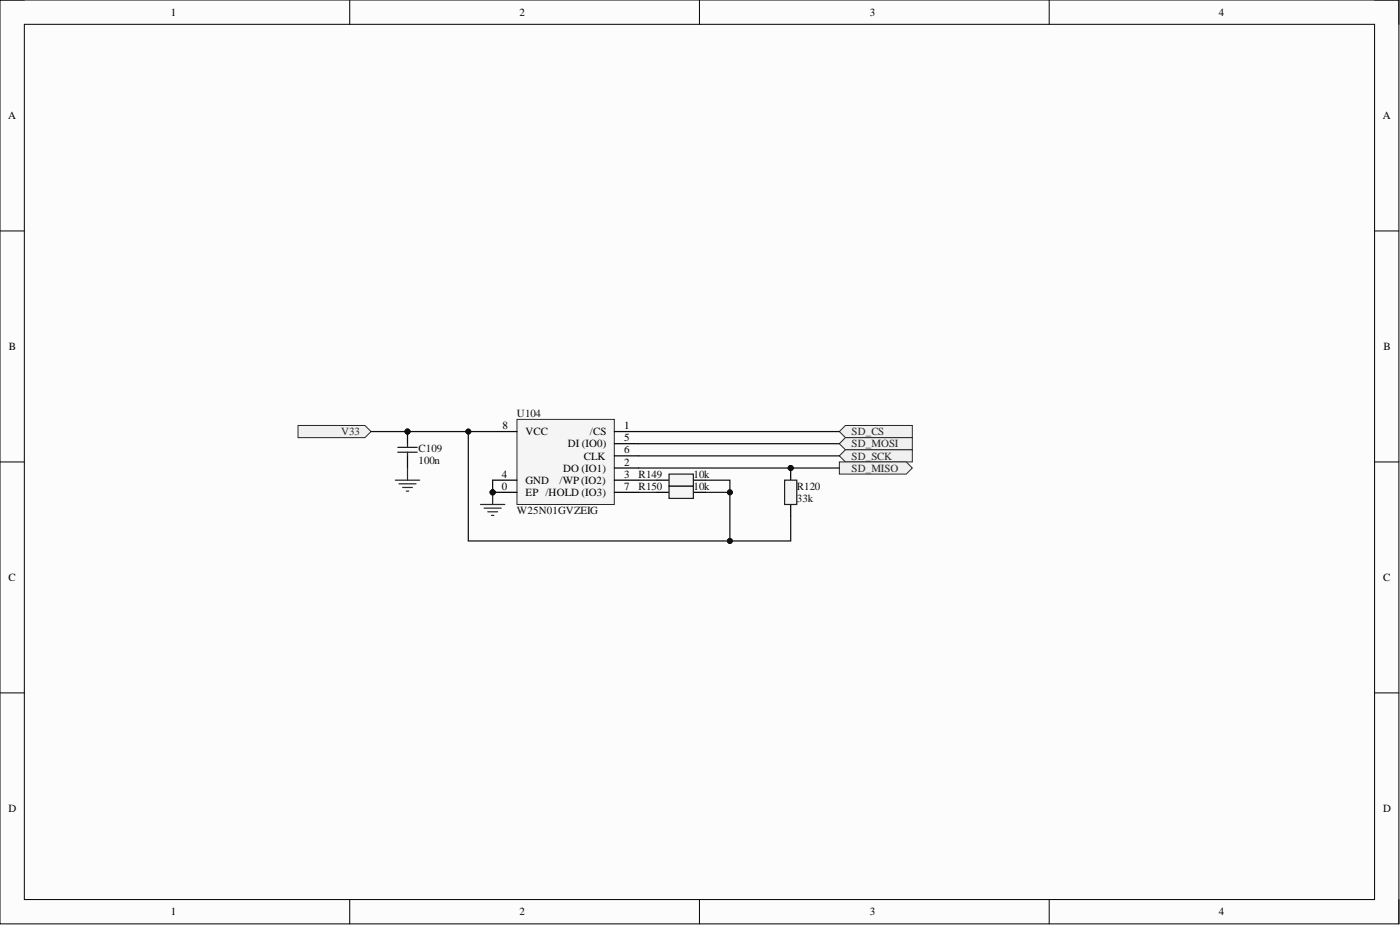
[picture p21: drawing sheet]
<svg xmlns="http://www.w3.org/2000/svg" width="292mm" height="193mm" viewBox="0 0 292 193" stroke-linecap="round" stroke-linejoin="round" font-family="sans-serif">
<defs><g id="words">
<g font-size="2.3">
<text x="35.6" y="3.3">1</text>
<text x="108.4" y="3.3">2</text>
<text x="181.5" y="3.3">3</text>
<text x="254.3" y="3.3">4</text>
<text x="1.7" y="24.9">A</text>
<text x="288.5" y="24.9">A</text>
<text x="1.9" y="73">B</text>
<text x="288.7" y="73">B</text>
<text x="104.8" y="89.5">8</text>
<text x="130.2" y="89.5">1</text>
<text x="109.6" y="90.8">VCC</text>
<text x="118.4" y="93.3">DI (IO0)</text>
<text x="121.8" y="95.9">CLK</text>
<text x="123.1" y="90.8">/CS</text>
<text x="130.2" y="92.1">5</text>
<text x="130.2" y="94.6">6</text>
<text x="104.7" y="99.7">4</text>
<text x="109.6" y="100.9">GND</text>
<text x="116.7" y="100.9">/WP(IO2)</text>
<text x="117.5" y="98.4">DO (IO1)</text>
<text x="130.2" y="97.1">2</text>
<text x="130.2" y="99.7">3</text>
<text x="104.7" y="102.2">0</text>
<text x="109.6" y="103.5">EP /HOLD (IO3)</text>
<text x="130.2" y="102.2">7</text>
<text x="1.8" y="121.2">C</text>
<text x="288.6" y="121.2">C</text>
<text x="1.8" y="169.4">D</text>
<text x="288.6" y="169.4">D</text>
<text x="35.6" y="191">1</text>
<text x="108.4" y="191">2</text>
<text x="181.5" y="191">3</text>
<text x="254.3" y="191">4</text>
</g>
<g font-size="2.3" fill="#0e0e0e">
<text x="107.9" y="87">U104</text>
<text x="87.3" y="94.3">C109</text>
<text x="87.3" y="96.9">100n</text>
<text x="133.2" y="99.7">R149</text>
<text x="144.7" y="99.7">10k</text>
<text x="107.9" y="107.3">W25N01GVZEIG</text>
<text x="133.2" y="102.2">R150</text>
<text x="144.7" y="102.2">10k</text>
<text x="166.2" y="102.2">R120</text>
<text x="166.2" y="104.7">33k</text>
</g>
<g font-size="2.3" fill="#262626">
<text x="71.1" y="90.8">V33</text>
<text x="177.7" y="90.8">SD_CS</text>
<text x="177.7" y="93.3">SD_MOSI</text>
<text x="177.7" y="95.9">SD_SCK</text>
<text x="177.7" y="98.4">SD_MISO</text>
</g>
</g></defs>
<path d="M0 0h291.9v192.7h-291.9z" fill-rule="evenodd" fill="#fcfcfc"/>
<path d="M0 0h291.9v192.7h-291.9z" fill="none" stroke="#000" stroke-width=".21"/>
<path d="M5.1 5.1h281.7v182.6h-281.7z" fill-rule="evenodd" fill="#fcfcfc"/>
<g fill="none" stroke="#000" stroke-width=".21">
<path d="M0 0h5.1M5.1 5.1h281.7v182.6h-281.7zM73 0v5.1M145.9 0v5.1M218.9 0v5.1M286.8 0h5.1v5.1M0 48.2h5.1M286.8 48.2h5.1M0 96.4h5.1M286.8 96.4h5.1M0 144.6h5.1M286.8 144.6h5.1"/>
<path d="M73 187.7v5M145.9 187.7v5M218.9 187.7v5M291.9 187.7v5"/>
</g>
<circle cx="165" cy="97.6" r=".51" fill="#0e0e0e"/>
<circle cx="165" cy="97.6" r=".51" fill="none" stroke="#0e0e0e" stroke-width=".21"/>
<path d="M165 97.6v2.6M165 105.2v2.6" fill="none" stroke="#000" stroke-width=".25"/>
<circle cx="165" cy="97.6" r=".51" fill="#0e0e0e"/>
<circle cx="165" cy="97.6" r=".51" fill="none" stroke="#0e0e0e" stroke-width=".21"/>
<path d="M163.7 100.2h2.5v5h-2.5z" fill-rule="evenodd" fill="#f5f5f5"/>
<path d="M163.7 100.2h2.5v5h-2.5z" fill="none" stroke="#1c1c1c" stroke-width=".25"/>
<path d="M100.3 105.2h5M101 106h3.6M101.8 106.8h2M102.5 107.5h.5M102.8 102.7v2.5" fill="none" stroke="#262626" stroke-width=".25"/>
<circle cx="102.8" cy="102.7" r=".51" fill="#0e0e0e"/>
<circle cx="102.8" cy="102.7" r=".51" fill="none" stroke="#0e0e0e" stroke-width=".21"/>
<path d="M175.1 90l1.3-1.2h14v2.5h-14z" fill-rule="evenodd" fill="#f0f0f0"/>
<path d="M175.1 90l1.3-1.2h14v2.5h-14z" fill="none" stroke="#262626" stroke-width=".21"/>
<path d="M175.1 92.6l1.3-1.3h14v2.5h-14z" fill-rule="evenodd" fill="#f0f0f0"/>
<path d="M175.1 92.6l1.3-1.3h14v2.5h-14z" fill="none" stroke="#262626" stroke-width=".21"/>
<path d="M175.1 95.1l1.3-1.3h14v2.6h-14z" fill-rule="evenodd" fill="#f0f0f0"/>
<path d="M175.1 95.1l1.3-1.3h14v2.6h-14z" fill="none" stroke="#262626" stroke-width=".21"/>
<path d="M175.1 96.4h14l1.3 1.2-1.3 1.3h-14z" fill-rule="evenodd" fill="#f0f0f0"/>
<path d="M175.1 96.4h14l1.3 1.2-1.3 1.3h-14z" fill="none" stroke="#262626" stroke-width=".21"/>
<path d="M62.2 88.8h13.9l1.3 1.2-1.3 1.3h-13.9z" fill-rule="evenodd" fill="#f0f0f0"/>
<path d="M62.2 88.8h13.9l1.3 1.2-1.3 1.3h-13.9z" fill="none" stroke="#262626" stroke-width=".21"/>
<circle cx="102.8" cy="102.7" r=".51" fill="#0e0e0e"/>
<circle cx="102.8" cy="102.7" r=".51" fill="none" stroke="#0e0e0e" stroke-width=".21"/>
<path d="M107.9 87.5h20.3v17.7h-20.3z" fill-rule="evenodd" fill="#f5f5f5"/>
<path d="M107.9 87.5h20.3v17.7h-20.3z" fill="none" stroke="#262626" stroke-width=".21"/>
<path d="M102.8 90h5.1M128.2 90h5M128.2 97.6h5M128.2 92.6h5M128.2 95.1h5M102.8 100.2h5.1M102.8 102.7h5.1M128.2 100.2h5M128.2 102.7h5" fill="none" stroke="#000" stroke-width=".25"/>
<circle cx="102.8" cy="102.7" r=".51" fill="#0e0e0e"/>
<circle cx="102.8" cy="102.7" r=".51" fill="none" stroke="#0e0e0e" stroke-width=".21"/>
<circle cx="85" cy="90" r=".51" fill="#0e0e0e"/>
<circle cx="85" cy="90" r=".51" fill="none" stroke="#0e0e0e" stroke-width=".21"/>
<path d="M85 90v2.6M85 95.1v2.5" fill="none" stroke="#000" stroke-width=".25"/>
<circle cx="85" cy="90" r=".51" fill="#0e0e0e"/>
<circle cx="85" cy="90" r=".51" fill="none" stroke="#0e0e0e" stroke-width=".21"/>
<path d="M83 93.3h4.1M83 94.3h4.1M85 92.6v.7M85 94.3v.8" fill="none" stroke="#1c1c1c" stroke-width=".25"/>
<path d="M85 97.6v2.6M82.5 100.2h5.1M83.2 100.9h3.6M84 101.7h2M84.8 102.5h.5" fill="none" stroke="#262626" stroke-width=".25"/>
<path d="M137.1 100.2h2.5M144.7 100.2h2.5" fill="none" stroke="#000" stroke-width=".25"/>
<path d="M139.6 98.9h5.1v2.5h-5.1z" fill-rule="evenodd" fill="#f5f5f5"/>
<path d="M139.6 98.9h5.1v2.5h-5.1z" fill="none" stroke="#1c1c1c" stroke-width=".25"/>
<path d="M137.1 102.7h2.5M144.7 102.7h2.5" fill="none" stroke="#000" stroke-width=".25"/>
<path d="M139.6 101.4h5.1v2.6h-5.1z" fill-rule="evenodd" fill="#f5f5f5"/>
<path d="M139.6 101.4h5.1v2.6h-5.1z" fill="none" stroke="#1c1c1c" stroke-width=".25"/>
<path d="M102.8 100.2v2.5" fill="none" stroke="#0e0e0e" stroke-width=".25"/>
<circle cx="102.8" cy="102.7" r=".51" fill="#0e0e0e"/>
<circle cx="102.8" cy="102.7" r=".51" fill="none" stroke="#0e0e0e" stroke-width=".21"/>
<path d="M133.2 97.6h41.9M133.2 90h41.9" fill="none" stroke="#0e0e0e" stroke-width=".25"/>
<circle cx="165" cy="97.6" r=".51" fill="#0e0e0e"/>
<circle cx="165" cy="97.6" r=".51" fill="none" stroke="#0e0e0e" stroke-width=".21"/>
<path d="M133.2 92.6h41.9M133.2 95.1h41.9M133.2 100.2h3.9M133.2 102.7h3.9M147.2 102.7h5.1" fill="none" stroke="#0e0e0e" stroke-width=".25"/>
<circle cx="152.3" cy="102.7" r=".51" fill="#0e0e0e"/>
<circle cx="152.3" cy="102.7" r=".51" fill="none" stroke="#0e0e0e" stroke-width=".21"/>
<path d="M77.4 90h25.4" fill="none" stroke="#0e0e0e" stroke-width=".25"/>
<circle cx="85" cy="90" r=".51" fill="#0e0e0e"/>
<circle cx="85" cy="90" r=".51" fill="none" stroke="#0e0e0e" stroke-width=".21"/>
<circle cx="97.7" cy="90" r=".51" fill="#0e0e0e"/>
<circle cx="97.7" cy="90" r=".51" fill="none" stroke="#0e0e0e" stroke-width=".21"/>
<path d="M147.2 100.2h5.1v12.7" fill="none" stroke="#0e0e0e" stroke-width=".25"/>
<circle cx="152.3" cy="112.9" r=".51" fill="#0e0e0e"/>
<circle cx="152.3" cy="112.9" r=".51" fill="none" stroke="#0e0e0e" stroke-width=".21"/>
<circle cx="152.3" cy="102.7" r=".51" fill="#0e0e0e"/>
<circle cx="152.3" cy="102.7" r=".51" fill="none" stroke="#0e0e0e" stroke-width=".21"/>
<path d="M97.7 90v22.9h67.3v-5.1" fill="none" stroke="#0e0e0e" stroke-width=".25"/>
<circle cx="97.7" cy="90" r=".51" fill="#0e0e0e"/>
<circle cx="97.7" cy="90" r=".51" fill="none" stroke="#0e0e0e" stroke-width=".21"/>
<circle cx="152.3" cy="112.9" r=".51" fill="#0e0e0e"/>
<circle cx="152.3" cy="112.9" r=".51" fill="none" stroke="#0e0e0e" stroke-width=".21"/>
<use href="#words"/>
</svg>
